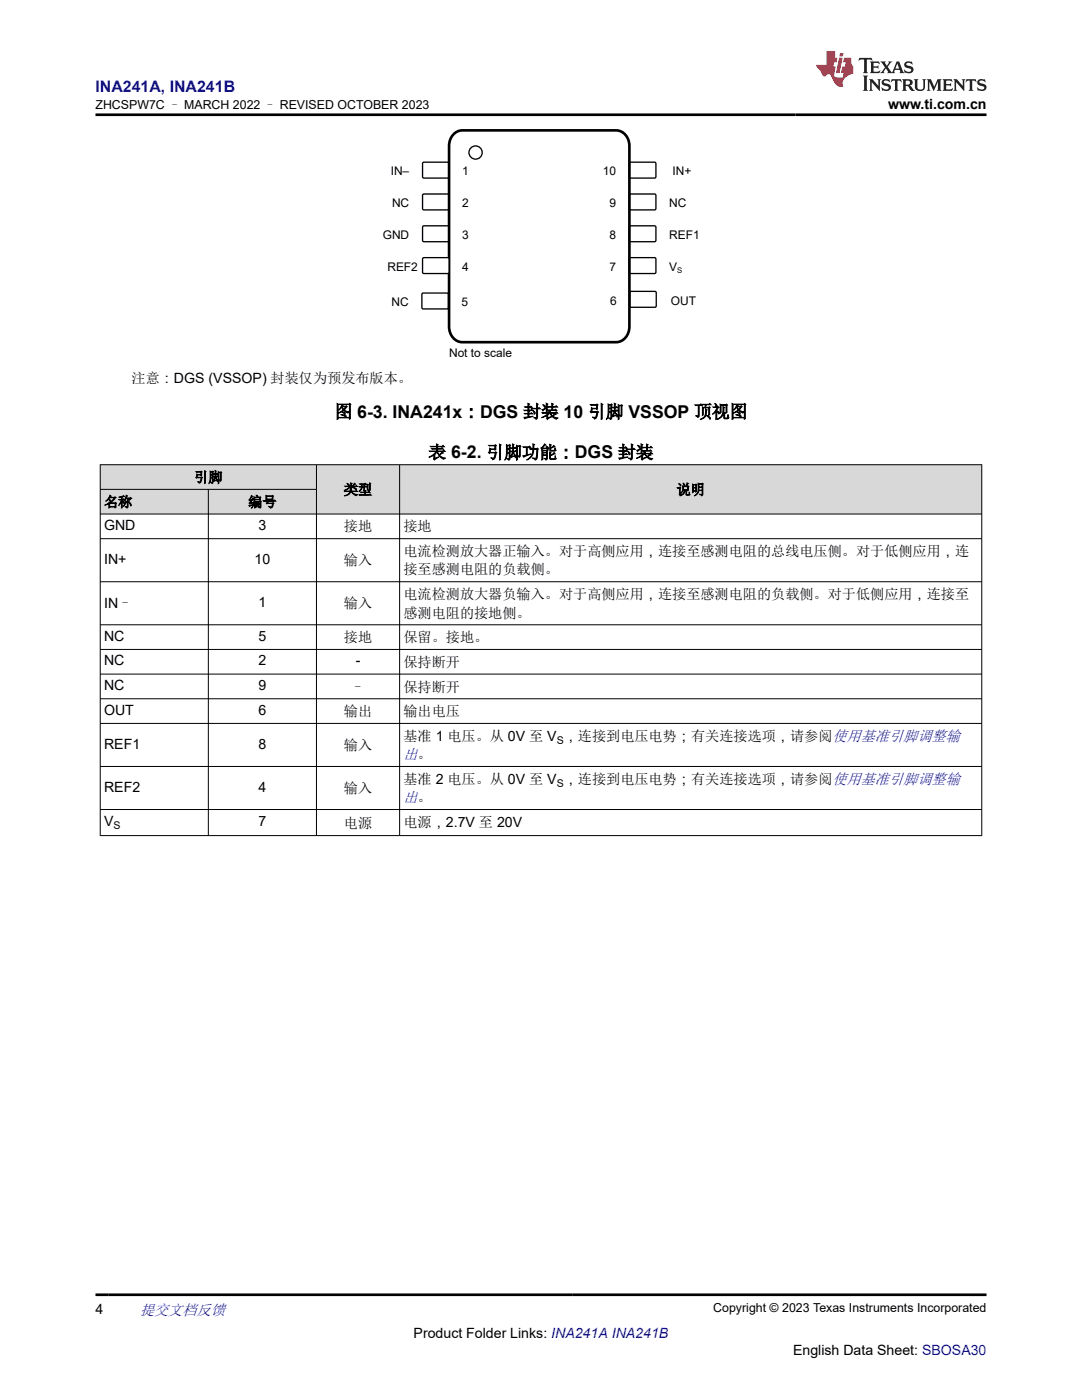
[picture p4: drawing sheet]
<svg xmlns="http://www.w3.org/2000/svg" width="216mm" height="279mm" viewBox="0 0 216 279" stroke-linecap="round" stroke-linejoin="round" font-family="sans-serif">
<defs><g id="words">
<g font-size="3.5">
<text x="66.8" y="83.4">图 6-3. INA241x：DGS 封装 10 引脚 VSSOP 顶视图</text>
<text x="85.5" y="91.5">表 6-2. 引脚功能：DGS 封装</text>
</g>
<text font-size="3.2" fill="#00f" x="19" y="18.3">INA241A, INA241B</text>
<g font-size="3" fill="#00f">
<text x="80.5" y="151.5">出。</text>
<text x="80.5" y="160.1">出。</text>
<text x="27.9" y="262.4">提交文档反馈</text>
</g>
<g font-size="2.8">
<text x="177.2" y="21.7">www.ti.com.cn</text>
<text x="26.3" y="76.5">注意：DGS (VSSOP) 封装仅为预发布版本。</text>
<text x="20.8" y="101.1">名称</text>
<text x="38.8" y="96.2">引脚</text>
<text x="49.5" y="101.1">编号</text>
<text x="68.6" y="98.7">类型</text>
<text x="135" y="98.7">说明</text>
<text x="20.8" y="105.8">GND</text>
<text x="51.6" y="105.8">3</text>
<text x="68.6" y="106.1">接地</text>
<text x="80.5" y="106.1">接地</text>
<text x="20.8" y="112.5">IN+</text>
<text x="50.8" y="112.5">10</text>
<text x="68.6" y="112.8">输入</text>
<text x="80.5" y="111">电流检测放大器正输入。对于高侧应用，连接至感测电阻的总线电压侧。对于低侧应用，连</text>
<text x="80.5" y="114.7">接至感测电阻的负载侧。</text>
<text x="80.5" y="119.6">电流检测放大器负输入。对于高侧应用，连接至感测电阻的负载侧。对于低侧应用，连接至</text>
<text x="20.8" y="121.3">IN–</text>
<text x="51.6" y="121.1">1</text>
<text x="68.6" y="121.4">输入</text>
<text x="80.5" y="123.2">感测电阻的接地侧。</text>
<text x="20.8" y="127.9">NC</text>
<text x="51.6" y="127.9">5</text>
<text x="68.6" y="128.2">接地</text>
<text x="80.5" y="128.2">保留。接地。</text>
<text x="20.8" y="132.8">NC</text>
<text x="20.8" y="137.7">NC</text>
<text x="51.6" y="132.8">2</text>
<text x="51.6" y="137.7">9</text>
<text x="71" y="132.8">-</text>
<text x="80.5" y="133.1">保持断开</text>
<text x="20.8" y="142.6">OUT</text>
<text x="51.6" y="142.6">6</text>
<text x="68.6" y="142.9">输出</text>
<text x="70" y="138">–</text>
<text x="80.5" y="138">保持断开</text>
<text x="80.5" y="142.9">输出电压</text>
<text x="20.8" y="149.4">REF1</text>
<text x="51.6" y="149.4">8</text>
<text x="68.6" y="149.7">输入</text>
<text x="80.5" y="147.8">基准 1 电压。从 0V 至 V ，连接到电压电势；有关连接选项，请参阅使用基准引脚调整输</text>
<text x="20.8" y="158">REF2</text>
<text x="51.6" y="158">4</text>
<text x="68.6" y="158.3">输入</text>
<text x="80.5" y="156.4">基准 2 电压。从 0V 至 V ，连接到电压电势；有关连接选项，请参阅使用基准引脚调整输</text>
<text x="20.8" y="164.9">V</text>
<text x="51.6" y="164.9">7</text>
<text x="68.6" y="165.2">电源</text>
<text x="80.5" y="165">电源，2.7V 至 20V</text>
<text x="19" y="262.1">4</text>
<text x="82.5" y="266.9">Product Folder Links: INA241A INA241B</text>
<text x="158.3" y="270.3">English Data Sheet: SBOSA30</text>
</g>
<g font-size="2.5">
<text x="19" y="21.8">ZHCSPW7C – MARCH 2022 – REVISED OCTOBER 2023</text>
<text x="142.3" y="261.8">Copyright © 2023 Texas Instruments Incorporated</text>
</g>
<g font-size="2.4">
<text x="78" y="35">IN–</text>
<text x="92.3" y="35">1</text>
<text x="120.3" y="35">10</text>
<text x="134.2" y="35">IN+</text>
<text x="78.2" y="41.4">NC</text>
<text x="92.3" y="41.4">2</text>
<text x="121.6" y="41.4">9</text>
<text x="133.5" y="41.4">NC</text>
<text x="76.4" y="47.7">GND</text>
<text x="92.3" y="47.7">3</text>
<text x="121.6" y="47.7">8</text>
<text x="133.5" y="47.7">REF1</text>
<text x="77.3" y="54.1">REF2</text>
<text x="92.3" y="54.1">4</text>
<text x="121.6" y="54.1">7</text>
<text x="133.5" y="54.1">V</text>
<text x="78.1" y="61.1">NC</text>
<text x="92.1" y="61.1">5</text>
<text x="121.8" y="60.8">6</text>
<text x="133.9" y="60.8">OUT</text>
<text x="89.6" y="71.3">Not to scale</text>
</g>
<g font-size="2.1">
<text x="111.1" y="148.4">S</text>
<text x="111.1" y="157">S</text>
<text x="22.6" y="165.5">S</text>
</g>
<text font-size="1.5" x="135.1" y="54.4">S</text>
</g></defs>
<path d="M84.2 58.6l.2-.1h4.9l.2 .2-.1 2.8-.2 .2-4.9-.1-.1-.2z" fill="none" stroke="#000" stroke-width=".26"/>
<path d="M125.8 58.2h5l.1 .2v2.8l-.2 .1h-4.9l-.1-.2v-2.7z" fill-rule="evenodd" fill="#fff"/>
<path d="M125.8 58.2h5l.1 .2v2.8l-.2 .1h-4.9l-.1-.2v-2.7z" fill="none" stroke="#000" stroke-width=".26"/>
<path d="M84.4 32.4h5.1l.1 .2v2.8l-.3 .1h-4.9l-.1-.2v-2.7z" fill-rule="evenodd" fill="#fff"/>
<path d="M84.4 32.4h5.1l.1 .2v2.8l-.3 .1h-4.9l-.1-.2v-2.7z" fill="none" stroke="#000" stroke-width=".26"/>
<path d="M125.6 32.5l.3-.1h4.8l.2 .2-.1 2.8-.2 .1h-4.9l-.1-.2z" fill-rule="evenodd" fill="#fff"/>
<path d="M125.6 32.5l.3-.1h4.8l.2 .2-.1 2.8-.2 .1h-4.9l-.1-.2z" fill="none" stroke="#000" stroke-width=".26"/>
<path d="M84.4 38.8h5.1l.1 .2v2.8l-.3 .1h-4.9l-.1-.3v-2.6z" fill-rule="evenodd" fill="#fff"/>
<path d="M84.4 38.8h5.1l.1 .2v2.8l-.3 .1h-4.9l-.1-.3v-2.6z" fill="none" stroke="#000" stroke-width=".26"/>
<path d="M125.6 38.8l.3-.1 4.8 .1 .2 .2-.1 2.8-.2 .1h-4.9l-.1-.3z" fill-rule="evenodd" fill="#fff"/>
<path d="M125.6 38.8l.3-.1 4.8 .1 .2 .2-.1 2.8-.2 .1h-4.9l-.1-.3z" fill="none" stroke="#000" stroke-width=".26"/>
<path d="M84.4 45.1h5.1l.1 .2v2.8l-.3 .1h-4.9l-.1-.2v-2.7z" fill-rule="evenodd" fill="#fff"/>
<path d="M84.4 45.1h5.1l.1 .2v2.8l-.3 .1h-4.9l-.1-.2v-2.7z" fill="none" stroke="#000" stroke-width=".26"/>
<path d="M125.6 45.2l.3-.1h4.8l.2 .2-.1 2.8-.2 .1h-4.9l-.1-.2z" fill-rule="evenodd" fill="#fff"/>
<path d="M125.6 45.2l.3-.1h4.8l.2 .2-.1 2.8-.2 .1h-4.9l-.1-.2z" fill="none" stroke="#000" stroke-width=".26"/>
<path d="M125.6 51.5l.3-.1 4.8 .1 .2 .2-.1 2.8-.2 .1h-4.9l-.1-.3z" fill-rule="evenodd" fill="#fff"/>
<g fill="none" stroke="#000" stroke-width=".26">
<path d="M125.6 51.5l.3-.1 4.8 .1 .2 .2-.1 2.8-.2 .1h-4.9l-.1-.3z"/>
<circle cx="94.9" cy="30.4" r="1.32"/>
</g>
<path d="M90.6 26.7l1-.6 .7-.1h30.6a2.87 2.87 0 0 1 2.7 3.1v36.1a2.94 2.94 0 0 1-2.7 3.1h-30.6a2.87 2.87 0 0 1-2.7-3.1v-36.1a3.3 3.3 0 0 1 1-2.4z" fill="none" stroke="#000" stroke-width=".53"/>
<path d="M84.4 51.5h5.1l.1 .2v2.8l-.3 .1h-4.9l-.1-.3v-2.6z" fill-rule="evenodd" fill="#fff"/>
<path d="M84.4 51.5h5.1l.1 .2v2.8l-.3 .1h-4.9l-.1-.3v-2.6z" fill="none" stroke="#000" stroke-width=".26"/>
<g fill="#d8d8d8">
<path d="M20 92.7h175.9v5h-175.9z" fill-rule="evenodd"/>
<path d="M20.1 92.8h43v4.8h-43z" fill-rule="evenodd"/>
<path d="M63.2 92.8h16.5v9.7h-16.5z" fill-rule="evenodd"/>
<path d="M79.8 92.8h116v9.7h-116z" fill-rule="evenodd"/>
<path d="M20.1 97.7h21.4v4.8h-21.4z" fill-rule="evenodd"/>
<path d="M41.6 97.7h21.5v4.8h-21.5z" fill-rule="evenodd"/>
</g>
<g fill="none" stroke="#000" stroke-width=".2">
<path d="M19.9 92.7h176.1M19.9 97.7h43.3M20 92.7v74.1M41.6 97.7v69.1M63.1 92.7v74.1M79.7 92.7v74.1M195.9 92.7v74.1M19.9 107.5h176.1M19.9 116.1h176.1M196 102.6h-176.1M19.9 124.7h176.1M19.9 129.6h176.1"/>
<path d="M19.9 134.5h176.1M19.9 139.5h176.1M19.9 144.4h176.1M19.9 153h176.1M19.9 161.6h176.1M19.9 166.8h176.1"/>
</g>
<path d="M171.5 11.6l-.2 .5 .5-.2h.6v.1v2.2l-.2 .4h1l-.2-.4v-2.2v-.1h.5l.5 .2-.1-.5zM173.6 12.3l.2 .4v1.5l-.2 .4h1.9l.1-.6a1.08 1.08 0 0 1-1.3 .2v-.7h.6l.4 .2v-.7l-.4 .2h-.6v-.5l.2-.2a1 1 0 0 1 1 .3l-.1-.5zM175.7 12.3l.9 1.1-1 1.2h.9l-.2-.2 .5-.8 .4 .8-.2 .2h1.6l-.2-.2 .2-.5h.9l.1 .5-.1 .2h.9l-.2-.3-.8-2h-.5l-.9 2.2-.9-1.1 .9-1.1h-.8l.2 .2-.4 .6-.4-.6 .2-.2zM179 12.7l.4 1h-.7zM180.7 12.4a.65 .65 0 0 0-.2 .7 .65 .65 0 0 0 .6 .5l.6 .1 .1 .3a.79 .79 0 0 1-.7 .4 .79 .79 0 0 1-.7-.5l.1 .7 .2-.1a.93 .93 0 0 0 1.1 .1 .93 .93 0 0 0 .4-1 1.46 1.46 0 0 0-1.2-.6l-.1-.3a1.09 1.09 0 0 1 1.2 .2l-.2-.6-.1 .1-.5-.2zM172.2 15.1l.2 .4v2.2l-.2 .4h1l-.2-.4v-2.2l.2-.4zM173.4 15.8l.2 .4v1.5l-.2 .4h.8l-.3-.4 .1-1.3 1.6 1.8v-2l.2-.4h-.7l.1 .2 .1 1.1-1.2-1.3zM176.2 15.9a.65 .65 0 0 0-.2 .8 .65 .65 0 0 0 .6 .4l.6 .2 .1 .2a.79 .79 0 0 1-.7 .4 .79 .79 0 0 1-.7-.5l.1 .7 .2-.1a.93 .93 0 0 0 1.1 .1 .93 .93 0 0 0 .4-.9 1.46 1.46 0 0 0-1.2-.6l-.1-.4a1.09 1.09 0 0 1 1.2 .2l-.1-.6-.2 .1-.5-.1zM177.9 15.8l-.1 .6a.63 .63 0 0 1 .8-.3v1.6l-.3 .4h1l-.2-.4v-1.6a.66 .66 0 0 1 .8 .3l-.1-.6zM180 15.8l.2 .4v1.5l-.2 .4h1l-.2-.2-.1-.7h.5l.1 .2a.79 .79 0 0 0 1.2 .6l-1-.9a.61 .61 0 0 0 .6-.6 .61 .61 0 0 0-.5-.7zM180.8 16.1h.1a.47 .47 0 0 1 .5 .1 .47 .47 0 0 1 .1 .5l-.1 .1-.7 .1zM182.3 15.8l.2 .2a2.27 2.27 0 0 0 .4 2 1.04 1.04 0 0 0 1.7-.7v-1.3l.2-.2h-.8l.2 .4v1.1a.6 .6 0 0 1-.6 .6 .6 .6 0 0 1-.6-.6v-1.1l.3-.4zM184.9 15.8l.2 .4v1.5l-.2 .4h.8l-.3-.4v-1.4l.9 1.9 .9-1.9v1.4l-.3 .4h1l-.2-.4v-1.5l.2-.4h-.8l-.7 1.5-.6-1.5zM188.1 15.8l.2 .4v1.5l-.2 .4h1.9l.1-.6a1.09 1.09 0 0 1-1.3 .2v-.7h.6l.4 .2v-.6l-.4 .2h-.6v-.6l.2-.1a1.01 1.01 0 0 1 1 .3l-.1-.6zM190.2 15.8l.3 .4v1.5l-.3 .4h.8l-.2-.4v-1.3l1.6 1.8v-2l.2-.4h-.7l.2 .2v1.1l-1.2-1.3zM192.8 15.8l-.1 .6a.63 .63 0 0 1 .8-.3v1.6l-.3 .4h1l-.2-.4v-1.6a.66 .66 0 0 1 .8 .3l-.1-.6zM195.2 15.9a.65 .65 0 0 0-.2 .8 .65 .65 0 0 0 .6 .4l.6 .2 .2 .2a.79 .79 0 0 1-.7 .4 .79 .79 0 0 1-.7-.5l.1 .7 .2-.1a.93 .93 0 0 0 1 .1 .93 .93 0 0 0 .5-.9 1.46 1.46 0 0 0-1.3-.6v-.4a1.09 1.09 0 0 1 1.2 .2l-.2-.6-.2 .1-.5-.1z" fill="#231f20"/>
<path d="M164.9 10.2v2.8h-2l.1 .3 .8 1a.95 .95 0 0 0 1 .9 .59 .59 0 0 1 .5-.4 .59 .59 0 0 1 .5 .4l.4 .7a1.59 1.59 0 0 0 2.1 1.4 1.61 1.61 0 0 1 1-2.3l1-.3-.1-1.5a1.59 1.59 0 0 1-.3-1.7h-1.5l-.2 .9h.6l-.2 .9h-.5l-.2 1v.2l.4 .1-.1 .9h-.7a.73 .73 0 0 1-1-.7l.3-1.5h-.5l.1-.9h.5l.2-.9h-.5v-1.3zM167.4 11.5l-.6 3.1h.7l.6-3.1zM167.6 10.6l-.1 .6h.7l.1-.6z" fill="#ed1c24"/>
<path d="M19 22.9h177.8M19 258.4h177.8" fill="none" stroke="#000" stroke-width=".53"/>
<use href="#words"/>
</svg>
